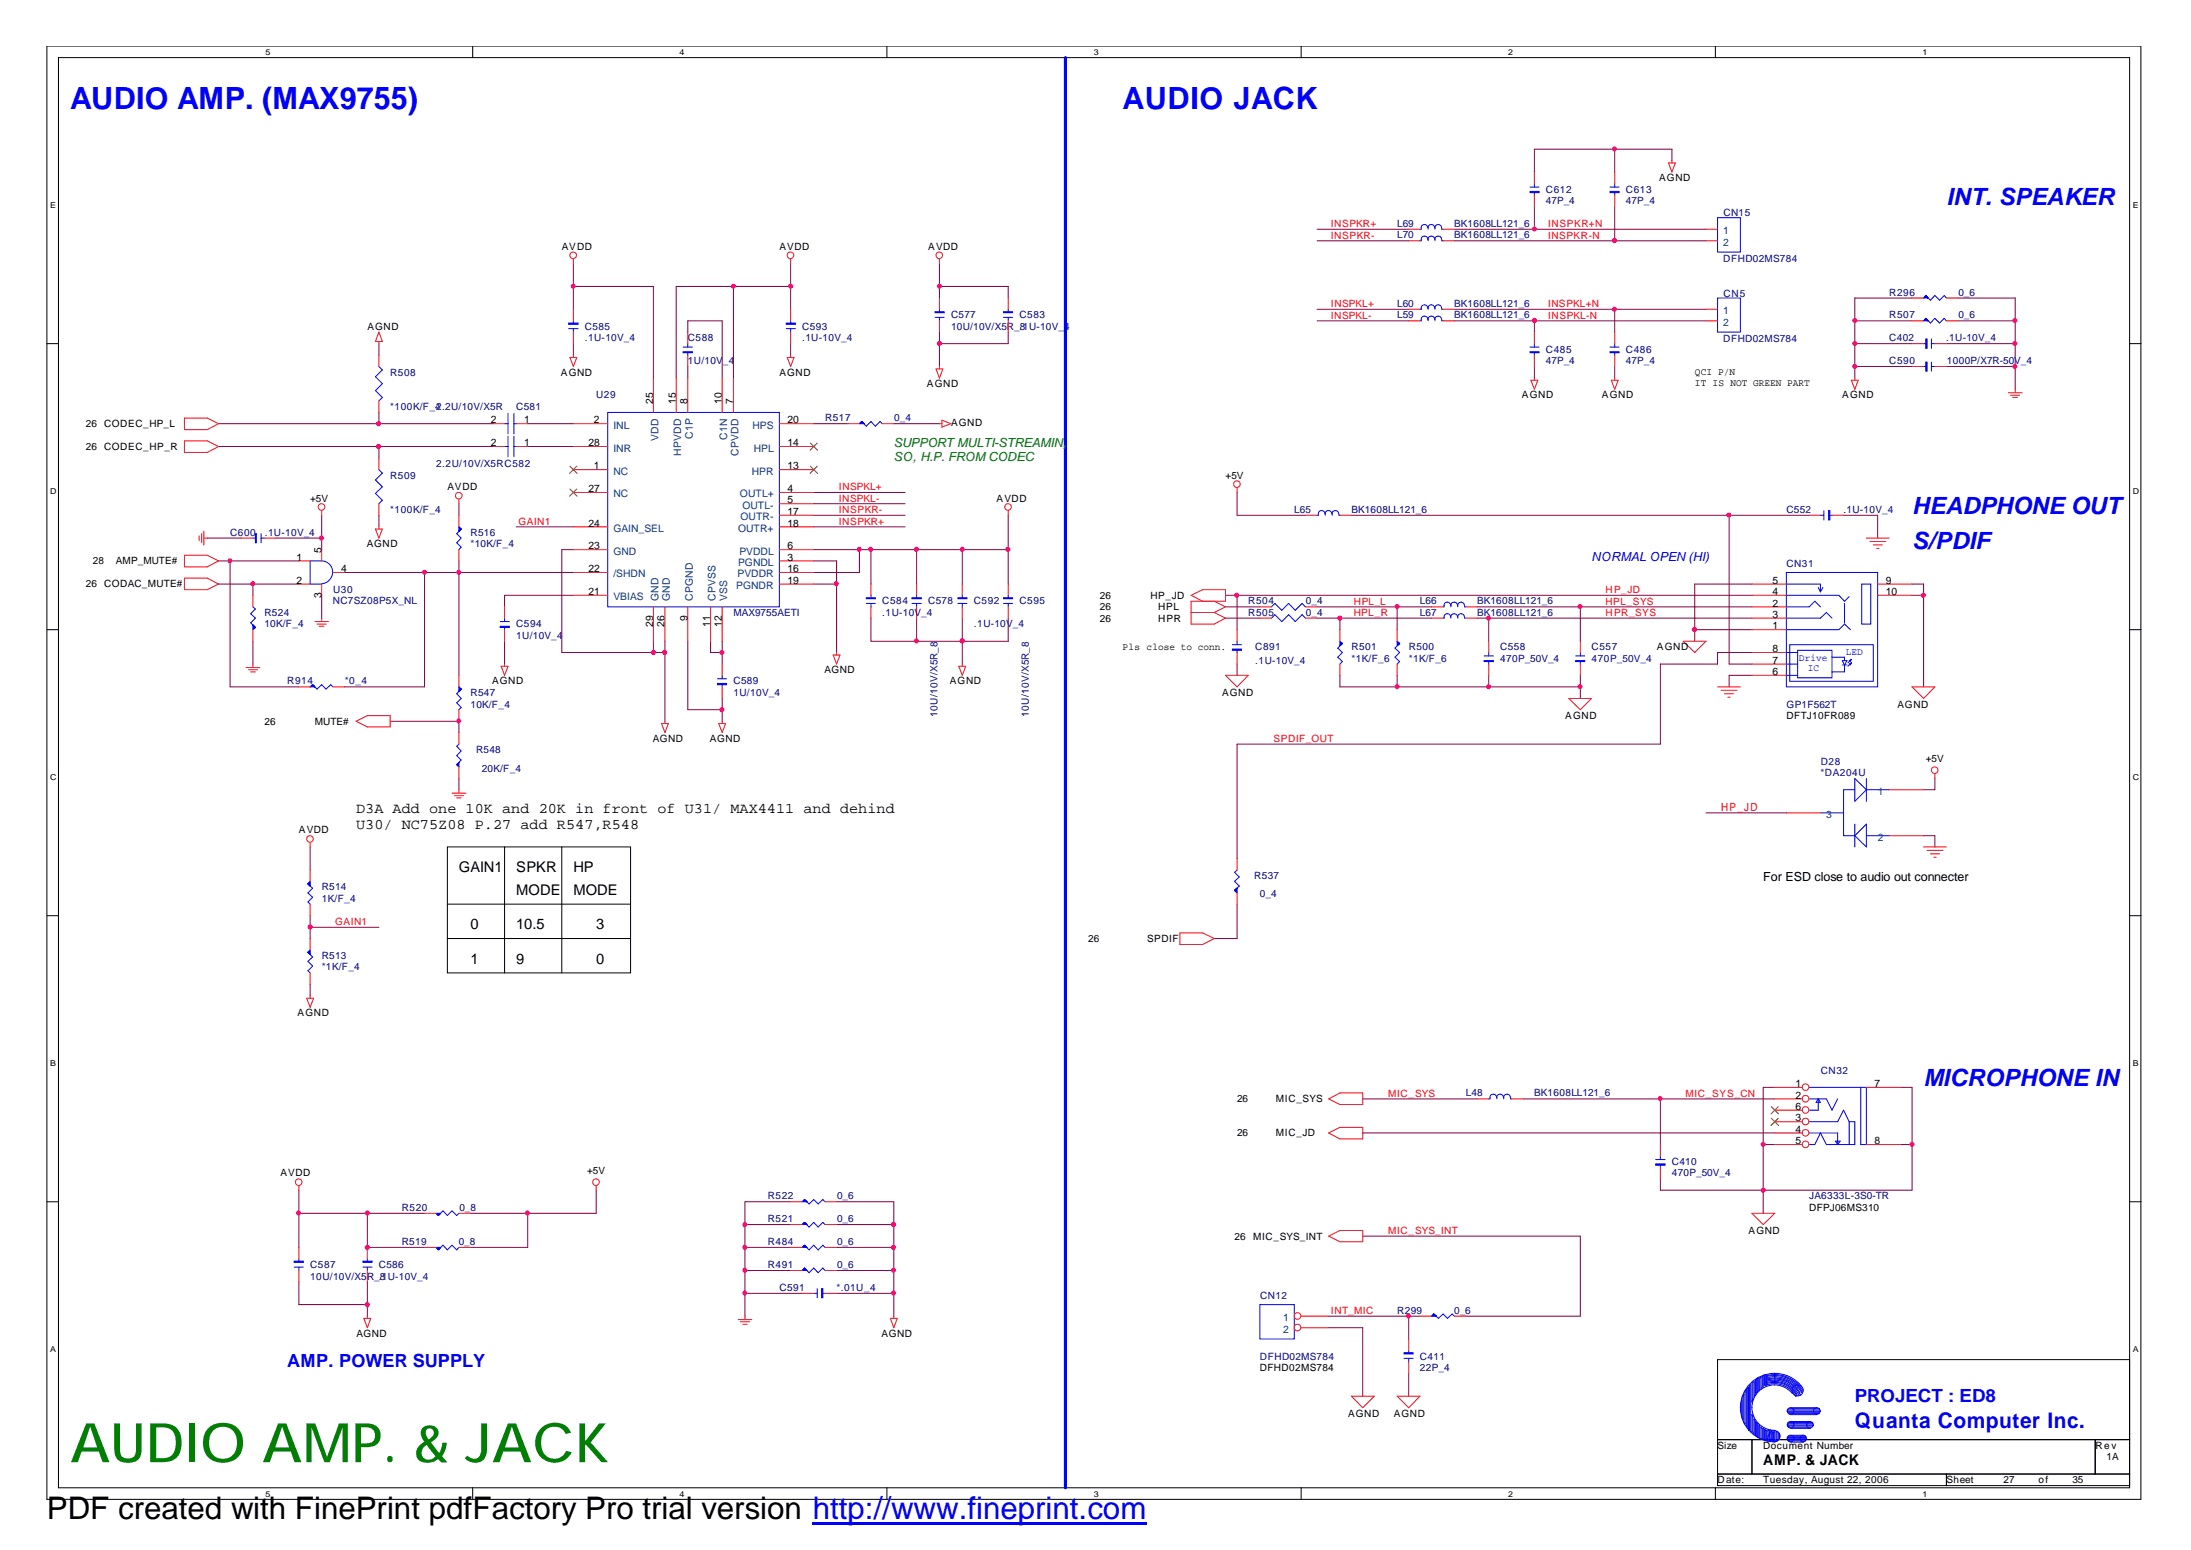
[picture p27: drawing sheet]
<svg xmlns="http://www.w3.org/2000/svg" width="297mm" height="210mm" viewBox="0 0 297 210" stroke-linecap="round" stroke-linejoin="round" font-family="sans-serif">
<defs><g id="words">
<text font-size="7.4" fill="#008000" x="9.5" y="198">AUDIO AMP. &amp; JACK</text>
<text font-size="4.2" x="6.3" y="205.7">PDF created with FinePrint pdfFactory Pro trial version http://www.fineprint.com</text>
<g font-size="4.1" fill="#00f">
<text x="9.5" y="14.7">AUDIO AMP. (MAX9755)</text>
<text x="152" y="14.7">AUDIO JACK</text>
</g>
<g font-size="3.2" fill="#00f">
<text x="263.6" y="27.8">INT. SPEAKER</text>
<text x="258.9" y="69.7">HEADPHONE OUT</text>
<text x="258.9" y="74.3">S/PDIF</text>
<text x="260.5" y="147.1">MICROPHONE IN</text>
</g>
<text font-size="2.9" fill="#00f" x="251.2" y="193.4">Quanta Computer Inc.</text>
<g font-size="2.5" fill="#00f">
<text x="38.9" y="185.1">AMP. POWER SUPPLY</text>
<text x="251.2" y="189.8">PROJECT : ED8</text>
</g>
<g font-size="2">
<text x="48.2" y="110.1">D3A Add one 10K and 20K in front of U31/ MAX4411 and dehind</text>
<text x="48.2" y="112.2">U30/ NC75Z08 P.27 add R547,R548</text>
<text x="62.1" y="118.1">GAIN1</text>
<text x="69.9" y="118.1">SPKR</text>
<text x="77.6" y="118.1">HP</text>
<text x="63.7" y="125.8">0</text>
<text x="69.9" y="121.2">MODE</text>
<text x="69.9" y="125.8">10.5</text>
<text x="77.6" y="121.2">MODE</text>
<text x="80.7" y="125.8">3</text>
<text x="63.7" y="130.5">1</text>
<text x="69.9" y="130.5">9</text>
<text x="80.7" y="130.5">0</text>
<text x="238.8" y="198.4">AMP. &amp; JACK</text>
</g>
<g font-size="1.7" fill="#008000">
<text x="121" y="60.5">SUPPORT MULTI-STREAMIN,</text>
<text x="121" y="62.4">SO, H.P. FROM CODEC</text>
</g>
<text font-size="1.7" fill="#00f" x="215.5" y="76">NORMAL OPEN (HI)</text>
<text font-size="1.7" x="238.8" y="119.4">For ESD close to audio out connecter</text>
<text font-size="1.5" fill="#f00" x="233" y="109.8">HP_JD</text>
<g font-size="1.4" fill="#000080">
<text x="209.3" y="26.1">C612</text>
<text x="209.3" y="27.6">47P_4</text>
<text x="220.2" y="26.1">C613</text>
<text x="220.2" y="27.6">47P_4</text>
<text x="233.4" y="29.3">CN15</text>
<text x="189.2" y="30.7">L69</text>
<text x="189.2" y="32.3">L70</text>
<text x="196.9" y="30.7">BK1608LL121_6</text>
<text x="196.9" y="32.3">BK1608LL121_6</text>
<text x="233.3" y="35.5">DFHD02MS784</text>
<text x="189.2" y="41.6">L60</text>
<text x="196.9" y="41.6">BK1608LL121_6</text>
<text x="233.4" y="40.2">CN5</text>
<text x="255.8" y="40">R296</text>
<text x="265.2" y="40">0_6</text>
<text x="79.2" y="44.7">C585</text>
<text x="79.2" y="46.2">.1U-10V_4</text>
<text x="93.1" y="46.2">C588</text>
<text x="108.6" y="44.7">C593</text>
<text x="108.6" y="46.2">.1U-10V_4</text>
<text x="128.8" y="43.1">C577</text>
<text x="128.8" y="44.7">10U/10V/X5R_8</text>
<text x="138" y="43.1">C583</text>
<text x="138" y="44.7">.1U-10V_4</text>
<text x="189.2" y="43.1">L59</text>
<text x="196.9" y="43.1">BK1608LL121_6</text>
<text x="209.3" y="47.8">C485</text>
<text x="220.2" y="47.8">C486</text>
<text x="233.3" y="46.4">DFHD02MS784</text>
<text x="255.8" y="46.2">C402</text>
<text x="255.8" y="43.1">R507</text>
<text x="263.5" y="46.2">.1U-10V_4</text>
<text x="265.2" y="43.1">0_6</text>
<text x="52.8" y="50.9">R508</text>
<text x="80.7" y="53.9">U29</text>
<text x="93.1" y="49.3">1U/10V</text>
<text x="97.9" y="49.3">_4</text>
<text x="209.3" y="49.3">47P_4</text>
<text x="220.2" y="49.3">47P_4</text>
<text x="255.8" y="49.3">C590</text>
<text x="263.6" y="49.3">1000P/X7R-50V_4</text>
<text x="52.8" y="55.5">*100K/F_4</text>
<text x="59.1" y="55.5">2.2U/10V/X5R</text>
<text x="69.9" y="55.5">C581</text>
<text x="111.7" y="57.1">R517</text>
<text x="121.1" y="57.1">0_4</text>
<text x="52.8" y="64.8">R509</text>
<text x="59.1" y="63.3">2.2U/10V/X5RC582</text>
<text x="52.8" y="69.4">*100K/F_4</text>
<text x="175.3" y="69.4">L65</text>
<text x="183" y="69.4">BK1608LL121_6</text>
<text x="241.9" y="69.4">C552</text>
<text x="249.6" y="69.4">.1U-10V_4</text>
<text x="31.2" y="72.6">C600</text>
<text x="35.9" y="72.6">.1U-10V_4</text>
<text x="63.7" y="72.6">R516</text>
<text x="63.7" y="74.1">*10K/F_4</text>
<text x="241.9" y="76.7">CN31</text>
<text x="35.8" y="83.4">R524</text>
<text x="45.1" y="81.8">NC7SZ08P5X_NL</text>
<text x="45.1" y="80.3">U30</text>
<text x="99.3" y="83.4">MAX9755AETI</text>
<text x="119.5" y="81.8">C584</text>
<text x="119.5" y="83.4">.1U-10V_4</text>
<text x="125.7" y="81.8">C578</text>
<text x="131.9" y="81.8">C592</text>
<text x="138" y="81.8">C595</text>
<text x="169" y="81.8">R504</text>
<text x="169" y="83.4">R505</text>
<text x="176.8" y="81.8">0_4</text>
<text x="176.8" y="83.4">0_4</text>
<text x="192.3" y="83.4">L67</text>
<text x="192.3" y="81.8">L66</text>
<text x="200" y="83.4">BK1608LL121_6</text>
<text x="200" y="81.8">BK1608LL121_6</text>
<text x="35.8" y="84.9">10K/F_4</text>
<text x="69.9" y="84.9">C594</text>
<text x="69.9" y="86.5">1U/10V_4</text>
<text x="131.9" y="84.9">.1U-10V_4</text>
<text x="170" y="88.1">C891</text>
<text x="170" y="89.9">.1U-10V_4</text>
<text x="183" y="88.1">R501</text>
<text x="183" y="89.6">*1K/F_6</text>
<text x="190.8" y="88.1">R500</text>
<text x="190.8" y="89.6">*1K/F_6</text>
<text x="203.2" y="88.1">C558</text>
<text x="203.2" y="89.6">470P_50V_4</text>
<text x="215.5" y="88.1">C557</text>
<text x="215.5" y="89.6">470P_50V_4</text>
<text x="38.9" y="92.7">R914</text>
<text x="46.7" y="92.7">*0_4</text>
<text x="63.7" y="94.2">R547</text>
<text x="63.7" y="95.8">10K/F_4</text>
<text x="99.3" y="92.7">C589</text>
<text x="99.3" y="94.2">1U/10V_4</text>
<text x="241.9" y="95.8">GP1F562T</text>
<text x="64.5" y="102">R548</text>
<text x="127" y="97" transform="rotate(-90 127 97)">10U/10V/X5R_8</text>
<text x="139.3" y="97" transform="rotate(-90 139.3 97)">10U/10V/X5R_8</text>
<text x="65.2" y="104.5">20K/F_4</text>
<text x="246.5" y="105.1">*DA204U</text>
<text x="246.5" y="103.6">D28</text>
<text x="169.8" y="119.1">R537</text>
<text x="43.6" y="120.6">R514</text>
<text x="43.6" y="122.1">1K/F_4</text>
<text x="170.6" y="121.5">0_4</text>
<text x="43.6" y="129.9">R513</text>
<text x="43.6" y="131.4">*1K/F_4</text>
<text x="198.5" y="148.5">L48</text>
<text x="207.8" y="148.5">BK1608LL121_6</text>
<text x="246.5" y="145.4">CN32</text>
<text x="226.4" y="157.8">C410</text>
<text x="226.4" y="159.3">470P_50V_4</text>
<text x="54.4" y="164">R520</text>
<text x="62.2" y="164">0_8</text>
<text x="104" y="165.5">R521</text>
<text x="104" y="162.4">R522</text>
<text x="113.3" y="165.5">0_6</text>
<text x="113.3" y="162.4">0_6</text>
<text x="245" y="162.4">JA6333L-3S0-TR</text>
<text x="42" y="171.7">C587</text>
<text x="42" y="173.3">10U/10V/X5R_8</text>
<text x="51.3" y="171.7">C586</text>
<text x="51.3" y="173.3">.1U-10V_4</text>
<text x="54.4" y="168.6">R519</text>
<text x="62.1" y="168.6">0_8</text>
<text x="104" y="168.6">R484</text>
<text x="104" y="171.7">R491</text>
<text x="113.3" y="168.6">0_6</text>
<text x="113.3" y="171.7">0_6</text>
<text x="105.5" y="174.8">C591</text>
<text x="113.3" y="174.8">*.01U_4</text>
<text x="170.6" y="175.9">CN12</text>
<text x="189.2" y="177.9">R299</text>
<text x="196.9" y="177.9">0_6</text>
<text x="170.6" y="184.1">DFHD02MS784</text>
<text x="192.3" y="184.1">C411</text>
<text x="192.3" y="185.6">22P_4</text>
</g>
<g font-size="1.4">
<text x="224.7" y="24.5">AGND</text>
<text x="76.1" y="33.8">AVDD</text>
<text x="105.5" y="33.8">AVDD</text>
<text x="125.7" y="33.8">AVDD</text>
<text x="49.7" y="44.7">AGND</text>
<text x="75.9" y="50.9">AGND</text>
<text x="105.5" y="50.9">AGND</text>
<text x="125.5" y="52.4">AGND</text>
<text x="206.1" y="53.9">AGND</text>
<text x="216.9" y="53.9">AGND</text>
<text x="229.5" y="50.8">QCI P/N</text>
<text x="229.5" y="52.3">IT IS NOT GREEN PART</text>
<text x="249.5" y="53.9">AGND</text>
<text x="11.6" y="57.8">26</text>
<text x="14.1" y="57.8">CODEC_HP_L</text>
<text x="66.5" y="57.3">2</text>
<text x="71" y="57.3">1</text>
<text x="80.4" y="57.3">2</text>
<text x="88.4" y="54.8" transform="rotate(-90 88.4 54.8)">25</text>
<text x="91.5" y="54.8" transform="rotate(-90 91.5 54.8)">15</text>
<text x="93.1" y="54.8" transform="rotate(-90 93.1 54.8)">8</text>
<text x="97.7" y="54.8" transform="rotate(-90 97.7 54.8)">10</text>
<text x="99.3" y="54.8" transform="rotate(-90 99.3 54.8)">7</text>
<text x="106.6" y="57.3">20</text>
<text x="128.8" y="57.7">AGND</text>
<text x="11.6" y="60.9">26</text>
<text x="14.1" y="60.9">CODEC_HP_R</text>
<text x="66.5" y="60.4">2</text>
<text x="71" y="60.4">1</text>
<text x="79.7" y="60.4">28</text>
<text x="80.4" y="63.6">1</text>
<text x="106.6" y="60.4">14</text>
<text x="106.6" y="63.6">13</text>
<text x="165.9" y="64.8">+5V</text>
<text x="42" y="67.9">+5V</text>
<text x="60.6" y="66.4">AVDD</text>
<text x="79.7" y="66.6">27</text>
<text x="79.7" y="71.3">24</text>
<text x="106.6" y="66.6">4</text>
<text x="106.6" y="68.2">5</text>
<text x="106.6" y="69.7">17</text>
<text x="106.6" y="71.3">18</text>
<text x="135" y="67.9">AVDD</text>
<text x="12.6" y="76.4">28</text>
<text x="15.7" y="76.4">AMP_MUTE#</text>
<text x="40.1" y="75.9">1</text>
<text x="43.5" y="74.9" transform="rotate(-90 43.5 74.9)">5</text>
<text x="46.2" y="77.5">4</text>
<text x="49.7" y="74.1">AGND</text>
<text x="79.7" y="74.4">23</text>
<text x="79.7" y="77.5">22</text>
<text x="106.6" y="74.4">6</text>
<text x="106.6" y="75.9">3</text>
<text x="106.6" y="77.5">16</text>
<text x="11.6" y="79.5">26</text>
<text x="14.1" y="79.5">CODAC_MUTE#</text>
<text x="40.1" y="79.1">2</text>
<text x="43.5" y="81" transform="rotate(-90 43.5 81)">3</text>
<text x="79.7" y="80.6">21</text>
<text x="106.6" y="79.1">19</text>
<text x="148.9" y="82.6">26</text>
<text x="148.9" y="81.1">26</text>
<text x="155.8" y="81.1">HP_JD</text>
<text x="156.8" y="82.6">HPL</text>
<text x="240" y="79.1">5</text>
<text x="240" y="80.6">4</text>
<text x="240" y="82.1">2</text>
<text x="240" y="83.7">3</text>
<text x="255.4" y="79.1">9</text>
<text x="255.4" y="80.6">10</text>
<text x="88.4" y="84.9" transform="rotate(-90 88.4 84.9)">29</text>
<text x="90" y="84.9" transform="rotate(-90 90 84.9)">26</text>
<text x="93.1" y="84.1" transform="rotate(-90 93.1 84.1)">9</text>
<text x="96.2" y="84.9" transform="rotate(-90 96.2 84.9)">11</text>
<text x="97.7" y="84.9" transform="rotate(-90 97.7 84.9)">12</text>
<text x="148.9" y="84.2">26</text>
<text x="152" y="88">Pls close to conn.</text>
<text x="156.8" y="84.2">HPR</text>
<text x="224.4" y="88.1">AGND</text>
<text x="240" y="85.2">1</text>
<text x="240" y="88.3">8</text>
<text x="240" y="89.9">7</text>
<text x="66.6" y="92.7">AGND</text>
<text x="111.6" y="91.2">AGND</text>
<text x="128.6" y="92.7">AGND</text>
<text x="165.5" y="94.2">AGND</text>
<text x="240" y="91.4">6</text>
<text x="257" y="95.8">AGND</text>
<text x="35.8" y="98.1">26</text>
<text x="42.6" y="98.1">MUTE#</text>
<text x="88.4" y="100.4">AGND</text>
<text x="96.1" y="100.4">AGND</text>
<text x="212" y="97.3">AGND</text>
<text x="241.9" y="97.3">DFTJ10FR089</text>
<text x="260.8" y="103.2">+5V</text>
<text x="40.5" y="112.8">AVDD</text>
<text x="147.4" y="127.6">26</text>
<text x="155.3" y="127.6">SPDIF</text>
<text x="40.3" y="137.6">AGND</text>
<text x="167.5" y="149.2">26</text>
<text x="172.8" y="149.2">MIC_SYS</text>
<text x="243.1" y="147.2">1</text>
<text x="243.1" y="148.8">2</text>
<text x="253.8" y="147.2">7</text>
<text x="167.5" y="153.9">26</text>
<text x="172.8" y="153.9">MIC_JD</text>
<text x="243.1" y="150.3">6</text>
<text x="243.1" y="151.9">3</text>
<text x="243.1" y="153.4">4</text>
<text x="243.1" y="155">5</text>
<text x="253.8" y="155">8</text>
<text x="38" y="159.3">AVDD</text>
<text x="79.5" y="159">+5V</text>
<text x="167.2" y="167.9">26</text>
<text x="169.7" y="167.9">MIC_SYS_INT</text>
<text x="236.8" y="167.1">AGND</text>
<text x="245" y="164">DFPJ06MS310</text>
<text x="48.3" y="181">AGND</text>
<text x="119.4" y="181">AGND</text>
<text x="170.6" y="185.6">DFHD02MS784</text>
<text x="182.5" y="191.9">AGND</text>
<text x="188.7" y="191.9">AGND</text>
<text x="232.6" y="196.2">Size</text>
<text x="238.7" y="196.2">Document Number</text>
<text x="283.8" y="196.2">Rev</text>
<text x="285.2" y="197.8">1A</text>
<text x="232.6" y="200.8">Date:</text>
<text x="238.8" y="200.8">Tuesday, August 22, 2006</text>
<text x="263.6" y="200.8">Sheet</text>
<text x="271.3" y="200.8">27</text>
<text x="276.1" y="200.8">of</text>
<text x="280.6" y="200.8">35</text>
</g>
<g font-size="1.4" fill="#f00">
<text x="180.2" y="32.3">INSPKR-</text>
<text x="180.2" y="30.7">INSPKR+</text>
<text x="209.6" y="30.7">INSPKR+N</text>
<text x="209.6" y="32.3">INSPKR-N</text>
<text x="180.2" y="41.6">INSPKL+</text>
<text x="209.6" y="41.6">INSPKL+N</text>
<text x="180.2" y="43.2">INSPKL-</text>
<text x="209.6" y="43.2">INSPKL-N</text>
<text x="70.2" y="71">GAIN1</text>
<text x="113.6" y="69.5">INSPKR-</text>
<text x="113.6" y="66.4">INSPKL+</text>
<text x="113.6" y="67.9">INSPKL-</text>
<text x="113.6" y="71">INSPKR+</text>
<text x="183.3" y="83.4">HPL_R</text>
<text x="183.3" y="81.9">HPL_L</text>
<text x="217.4" y="81.9">HPL_SYS</text>
<text x="217.4" y="83.4">HPR_SYS</text>
<text x="217.4" y="80.3">HP_JD</text>
<text x="172.5" y="100.5">SPDIF_OUT</text>
<text x="45.4" y="125.3">GAIN1</text>
<text x="188" y="148.5">MIC_SYS</text>
<text x="228.2" y="148.5">MIC_SYS_CN</text>
<text x="188" y="167.1">MIC_SYS_INT</text>
<text x="180.2" y="177.9">INT_MIC</text>
</g>
<g font-size="1.4" fill="#004080">
<text x="233.3" y="31.7">1</text>
<text x="233.3" y="33.3">2</text>
<text x="233.3" y="42.6">1</text>
<text x="233.3" y="44.1">2</text>
<text x="83.1" y="58.1">INL</text>
<text x="89.2" y="59.7" transform="rotate(-90 89.2 59.7)">VDD</text>
<text x="93.8" y="59.5" transform="rotate(-90 93.8 59.5)">C1P</text>
<text x="98.5" y="59.5" transform="rotate(-90 98.5 59.5)">C1N</text>
<text x="101.9" y="58.1">HPS</text>
<text x="83.1" y="61.1">INR</text>
<text x="83.1" y="64.3">NC</text>
<text x="92.2" y="61.7" transform="rotate(-90 92.2 61.7)">HPVDD</text>
<text x="100" y="61.7" transform="rotate(-90 100 61.7)">CPVDD</text>
<text x="101.8" y="64.3">HPR</text>
<text x="102.1" y="61.1">HPL</text>
<text x="83.1" y="67.4">NC</text>
<text x="100.2" y="67.4">OUTL+</text>
<text x="100.3" y="70.5">OUTR-</text>
<text x="100.5" y="68.9">OUTL-</text>
<text x="83.1" y="72">GAIN_SEL</text>
<text x="83.1" y="75.1">GND</text>
<text x="99.9" y="72">OUTR+</text>
<text x="99.9" y="76.6">PGNDL</text>
<text x="100.1" y="75.1">PVDDL</text>
<text x="83.1" y="78.2">/SHDN</text>
<text x="83.1" y="81.3">VBIAS</text>
<text x="89.2" y="81.4" transform="rotate(-90 89.2 81.4)">GND</text>
<text x="90.7" y="81.4" transform="rotate(-90 90.7 81.4)">GND</text>
<text x="93.8" y="81.4" transform="rotate(-90 93.8 81.4)">CPGND</text>
<text x="96.9" y="81.4" transform="rotate(-90 96.9 81.4)">CPVSS</text>
<text x="98.5" y="81.4" transform="rotate(-90 98.5 81.4)">VSS</text>
<text x="99.7" y="79.8">PGNDR</text>
<text x="99.9" y="78.2">PVDDR</text>
<text x="254.3" y="107.6">1</text>
<text x="247.3" y="110.8">3</text>
<text x="254.3" y="113.8">2</text>
<text x="173.7" y="178.9">1</text>
<text x="173.7" y="180.5">2</text>
</g>
<g font-size="1.4" fill="#00f">
<text x="243.6" y="89.5">Drive</text>
<text x="249.9" y="88.7">LED</text>
<text x="244.8" y="90.9">IC</text>
</g>
<g font-size="1.1">
<text x="35.9" y="7.4">5</text>
<text x="92" y="7.4">4</text>
<text x="148.1" y="7.4">3</text>
<text x="204.2" y="7.4">2</text>
<text x="260.3" y="7.4">1</text>
<text x="6.8" y="28.1">E</text>
<text x="288.8" y="28.1">E</text>
<text x="6.8" y="66.9">D</text>
<text x="288.8" y="66.9">D</text>
<text x="6.8" y="105.6">C</text>
<text x="288.8" y="105.6">C</text>
<text x="6.8" y="144.3">B</text>
<text x="288.8" y="144.3">B</text>
<text x="6.8" y="183.1">A</text>
<text x="288.8" y="183.1">A</text>
<text x="35.9" y="202.7">5</text>
<text x="92" y="202.7">4</text>
<text x="148.1" y="202.7">3</text>
<text x="204.2" y="202.7">2</text>
<text x="260.3" y="202.7">1</text>
</g>
</g></defs>
<g fill="none" stroke="#000" stroke-width=".14">
<path d="M6.3 6.2h283.6v196.8h-283.6zM7.9 7.8h280.5v193.7h-280.5zM64 6.2v1.6M120.1 6.2v1.6M176.2 6.2v1.6M232.3 6.2v1.6M6.3 46.5h1.6M288.4 46.5h1.5M6.3 85.3h1.6M288.4 85.3h1.5M60.6 114.7h24.8v17.1h-24.8zM68.3 114.7v17.1"/>
<path d="M76.1 114.7v17.1M6.3 124h1.6M60.6 122.4h24.8M60.6 127.1h24.8M288.4 124h1.5M6.3 162.7h1.6M288.4 162.7h1.5M232.6 184.1h55.8v10.9h-55.8zM232.6 195h4.6v4.6h-4.6zM232.6 199.6h31v1.6h-31zM237.2 195h46.5v4.6h-46.5zM263.6 199.6h24.8v1.6h-24.8z"/>
<path d="M283.7 195h4.7v4.6h-4.7zM64 201.5v1.5M120.1 201.5v1.5M176.2 201.5v1.5M232.3 201.5v1.5"/>
</g>
<g fill="none" stroke="#800040" stroke-width=".14">
<path d="M77.6 35.7v6.2M77.6 38.8h10.9v12.4M99.3 38.8v12.4M107.1 38.8h-15.5v12.4M107.1 35.7v6.2M127.2 38.8h9.3v1.6M127.2 35.7v4.7M178.4 32.6h12.4M178.4 31h12.4M196.9 32.6h34.1M196.9 31h34.1M207.8 28v3"/>
<path d="M218.7 20.2v3.1M218.7 28v4.6M226.4 21.7v-1.5h-18.6v3.1M29.6 57.4h37.2M51.3 46.5v1.6M51.3 55.9v1.5M71.5 57.4h6.1M77.6 46.5v1.6M93.1 45v-1.6h4.7v7.8M93.1 49.6v1.6M107.1 46.5v1.6M110.2 57.4h4.6"/>
<path d="M121 57.4h6.2M127.2 45v4.6M136.5 45v1.5h-9.3M178.4 43.4h12.4M178.4 41.9h12.4M196.9 43.4h34.1M196.9 41.9h34.1M207.8 43.4v1.6M207.8 49.6v1.6M218.7 41.9v3.1M218.7 49.6v1.6M251.2 43.4h7.7"/>
<path d="M251.2 46.5h7.7M251.2 49.6h7.7M258.9 40.4h-7.7v10.8M263.6 46.5h9.3M263.6 49.6h9.3M265.1 43.4h7.8M265.1 40.4h7.8v12.3M28.1 72.9h4.6M29.6 60.5h37.2M29.6 76h10.9M29.6 79.1h10.9M31.2 76v17h9.3"/>
<path d="M34.2 79.1v1.5M37.3 72.9h6.3M43.6 69.8v4.6M46.7 77.5h30.9M51.3 60.5v1.5M51.3 69.8v1.5M57.5 77.5v15.5h-10.8M62.1 68.2v1.6M62.1 76v15.5M69.9 71.3h7.7M71.5 60.5h6.1M77.6 74.4h-1.5v14h13.9"/>
<path d="M110.2 74.4h26.3M110.2 76h3.1v12.4M110.2 71.3h12.4M110.2 69.8h12.4M110.2 79.1h3.1M110.2 66.7h12.4M110.2 68.2h12.4M116.4 74.4v3.1h-6.2M117.9 74.4v4.7M124.1 74.4v4.7M130.3 74.4v4.7M136.5 69.8v9.3"/>
<path d="M167.5 66.7v3.1h9.3M183 69.8h62M234.1 69.8v20.1h3.1M237.2 79.1h-7.7v7.7M249.6 69.8h4.7v3.1M258.9 79.1h1.6v13.9M34.2 86.8v3.1M43.6 80.6v3.1M52.8 97.7h9.3v1.5M68.3 86.8v3.1M77.6 80.6h-9.3v1.6M88.5 86.8v1.6"/>
<path d="M90 86.8v10.9M93.1 86.8v9.3h4.7M96.2 86.8v1.6h1.6M97.8 86.8v3.1M97.8 94.6v3.1M117.9 83.7v3.1h18.6v-3.1M124.1 83.7v3.1M130.3 83.7v6.2M165.9 80.6h71.3M165.9 82.2h4.7M165.9 83.7h4.7M167.5 80.6v4.7"/>
<path d="M167.5 89.9v1.6M178.4 82.2h15.4M178.4 83.7h15.4M181.4 91.5v1.5h32.6M181.4 83.7v1.6M189.2 82.2v3.1M189.2 91.5v1.5M200 82.2h37.2M200 83.7h37.2M201.6 83.7v3.1M201.6 91.5v1.5M214 82.2v4.6"/>
<path d="M214 91.5v3.1M229.5 85.3h7.7M237.2 88.4h-4.6v1.5h-7.8v10.9h-57.3v15.5M237.2 91.5h-3.1v1.5M258.9 80.6h1.6M42 114.7v3.1M62.1 105.4v1.5M231 110.1h10.9M260.5 113.2h1.5v1.5M262 105.4v1.5h-1.5M42 125.6h9.3M42 124v3.1"/>
<path d="M42 133.3v1.5M167.5 122.4v4.7h-3.1M184.5 148.8h15.5M184.5 153.4h55.8M206.2 148.8h34.1M224.8 148.8v6.2M238.8 155h1.5M240.3 147.2h-1.5v17.1M257.4 147.2h1.5v14h-34.1v-1.5M257.4 155h1.5M40.5 164.3h17M40.5 161.2v7.7"/>
<path d="M40.5 173.6v3.1h9.2M49.7 164.3v4.6h7.8M49.7 173.6v4.6M71.5 164.3v4.6h-7.8M80.7 161.2v3.1h-17M100.9 168.9h6.2M100.9 172.1h6.2M100.9 165.8h6.2M100.9 175.1h7.7M107.1 162.7h-6.2v15.5M113.3 168.9h7.7M113.3 172.1h7.7"/>
<path d="M113.3 165.8h7.7M113.3 162.7h7.7v15.5M113.3 175.1h7.7M179.9 179.8h4.6v9.3M179.9 178.2h12.4M184.5 167.4h29.5v10.8h-15.5M190.8 178.2v3.1M190.8 186v3.1"/>
</g>
<g fill="none" stroke="#f00" stroke-width=".14">
<path d="M77.6 35.1v.6M107.1 35.1v.6M127.2 35.1v.6M190.8 31h1.5M190.8 32.6h1.5M195.4 31h1.5M195.4 32.6h1.5M225.9 22.1h1l-.5 1.2zM226.4 21.7v.4M231 31h1.6M231 32.6h1.6M25 56.6h3.1l1.5 .8-1.5 .8h-3.1z"/>
<path d="M25 59.7h3.1l1.5 .8-1.5 .8h-3.1zM51.3 45l.5 1.2h-1zM51.3 46.2v.3M51.3 48.1v1.5M51.3 54.3v1.6M66.8 57.4h1.5M69.9 57.4h1.6M77.2 48.4h.9l-.5 1.2zM77.6 41.9v1.5M77.6 45v1.5M77.6 48.1v.3M93.1 45v1.5"/>
<path d="M93.1 48.1v1.5M106.6 48.4h.9l-.4 1.2zM107.1 41.9v1.5M107.1 45v1.5M107.1 48.1v.3M126.7 50h1l-.5 1.2zM127.2 40.4v1.5M127.2 43.4v1.6M127.2 49.6v.4M127.2 57.4h.4M127.6 56.9l1.2 .5-1.2 .4zM136.5 40.4v1.5"/>
<path d="M136.5 43.4v1.6M207.3 51.5h.9l-.4 1.2zM207.8 51.2v.3M218.2 51.5h.9l-.4 1.2zM218.7 45v1.5M218.7 48.1v1.5M218.7 51.2v.3M250.7 51.5h.9l-.4 1.2zM251.2 51.2v.3M258.9 46.5h1.6M262 46.5h1.6M271.9 53.2h1.9"/>
<path d="M272.2 53.5h1.3M272.5 53.8h.7M272.9 52.7v.5M25 75.2h3.1l1.5 .8-1.5 .8h-3.1zM25 78.3h3.1l1.5 .8-1.5 .8h-3.1zM27 72.6v.6M27.3 72.3v1.2M27.6 72.9h.5M27.6 71.9v1.9M40.5 76h1.5M40.5 79.1h1.5M43.6 69.1v.7"/>
<path d="M43.6 74.4v1.6M43.6 79.1v1.5M45.1 77.5h1.6M50.8 71.6h1l-.5 1.3zM51.3 62v1.6M51.3 68.2v1.6M51.3 71.3v.3M62.1 67.6v.6M62.1 69.8v1.5M62.1 74.4v1.6M66.8 60.5h1.5M69.9 60.5h1.6"/>
<path d="M124.1 79.1v1.5M136.5 69.1v.7M167.5 66.1v.6M176.8 69.8h1.6M181.4 69.8h1.6M252.7 72.9h3.1M253.2 73.3h2.2M253.7 73.8h1.2M254.1 74.3h.3M33.3 90.4h1.9M33.7 90.7h1.2M34 91h.6"/>
<path d="M34.2 89.9v.5M42.6 84.2h1.9M42.9 84.5h1.3M43.2 84.8h.7M43.6 83.7v.5M48.2 97.7l1.5-.8h3.1v1.5h-3.1zM62.1 91.5v1.5M62.1 96.1v1.6M62.1 99.2v1.6M67.9 90.2h.9l-.5 1.3zM68.3 82.2v1.5M68.3 85.3v1.5"/>
<path d="M68.3 89.9v.3M89.6 98h.9l-.5 1.2zM90 97.7v.3M97.3 98h1l-.5 1.2zM97.8 89.9v1.6M97.8 93v1.6M97.8 97.7v.3M112.8 88.7h.9l-.4 1.2zM113.3 88.4v.3M124.1 82.2v1.5M129.8 90.2h1l-.5 1.3zM130.3 89.9v.3"/>
<path d="M161.3 82.9h3.1M162.9 81.4l-1.6-.8 1.6-.7h3v1.5h-4.6v3.1h3.1l1.5-.8-1.5-.8M164.4 81.4l1.5 .8-1.5 .7M165.9 91.5h3.1l-1.5 1.5zM167.5 85.3v1.5M167.5 88.4v1.5M170.6 83.7h1.6M170.6 82.2h1.6M176.8 83.7h1.6M176.8 82.2h1.6M181.4 85.3v1.5M181.4 89.9v1.6"/>
<path d="M193.8 83.7h1.6M193.8 82.2h1.6M198.5 83.7h1.5M198.5 82.2h1.5M201.6 86.8v1.6M201.6 89.9v1.6M212.4 94.6h3.1l-1.5 1.5zM214 86.8v1.6M214 89.9v1.6M227.9 86.8h3.1l-1.5 1.6zM232.6 93h3.1M233 93.5h2.2"/>
<path d="M233.5 94h1.2M234 94.4h.3M258.9 93h3.1l-1.5 1.6zM42 114.1v.6M61.2 107.4h1.9M61.5 107.8h1.3M61.8 108h.6M62.1 103.9v1.5M62.1 106.9v.5M167.5 116.3v1.5M260.5 114.7h3.1M260.9 115.2h2.2"/>
<path d="M261.4 115.6h1.2M261.9 116.1h.3M262 104.8v.6M41.5 135.2h1l-.5 1.2zM42 127.1v1.6M42 131.8v1.5M42 134.8v.4M159.8 126.3h3.1l1.5 .8-1.5 .8h-3.1zM167.5 120.9v1.5M179.9 148.8l1.5-.8h3.1v1.6h-3.1zM179.9 153.4l1.5-.7h3.1v1.5h-3.1zM224.8 155v1.6"/>
<path d="M224.8 158.1v1.6M40.5 160.6v.6M49.3 178.5h.9l-.5 1.3zM49.7 178.2v.3M57.5 168.9h1.6M62.1 168.9h1.6M80.7 160.6v.6M99.9 178.7h1.9M100.2 179h1.3M100.6 179.3h.6M100.9 178.2v.5M107.1 168.9h1.5"/>
<path d="M107.1 165.8h1.5M108.6 175.1h1.6M111.7 168.9h1.6M111.7 165.8h1.6M111.7 175.1h1.6M120.6 178.5h.9l-.5 1.3zM121 178.2v.3M179.9 167.4l1.5-.8h3.1v1.6h-3.1zM192.3 178.2h1.5M196.9 178.2h1.6M237.2 164.3h3.1l-1.5 1.5zM183 189.1h3.1l-1.6 1.5z"/>
<path d="M189.2 189.1h3.1l-1.5 1.5z"/>
<circle cx="77.6" cy="34.6" r=".45"/>
<circle cx="107" cy="34.6" r=".45"/>
<circle cx="127.2" cy="34.6" r=".45"/>
<circle cx="43.5" cy="68.7" r=".45"/>
<circle cx="62.1" cy="67.1" r=".45"/>
<circle cx="136.5" cy="68.7" r=".45"/>
<circle cx="167.5" cy="65.6" r=".45"/>
<circle cx="42" cy="113.6" r=".45"/>
<circle cx="262" cy="104.3" r=".45"/>
<circle cx="40.4" cy="160.1" r=".45"/>
<circle cx="80.7" cy="160.1" r=".45"/>
</g>
<path d="M144.3 7.8v193.7" fill="none" stroke="#00f" stroke-width=".42"/>
<g fill="none" stroke="#00f" stroke-width=".14">
<path d="M193.3 30.8a.46 .46 0 0 0-.5-.4 .46 .46 0 0 0-.4 .6h-.1M193.3 32.4a.46 .46 0 0 0-.5-.4 .46 .46 0 0 0-.4 .6h-.1M194.3 30.8a.46 .46 0 0 0-.6-.4 .46 .46 0 0 0-.3 .6M194.3 32.4a.46 .46 0 0 0-.6-.4 .46 .46 0 0 0-.3 .6M195.2 30.8a.46 .46 0 0 0-.6-.4 .46 .46 0 0 0-.3 .6M195.2 32.4a.46 .46 0 0 0-.6-.4 .46 .46 0 0 0-.3 .6M195.2 30.9v.1h.2M195.2 32.4v.2h.2M232.6 29.5h3.1v4.6h-3.1zM51.3 49.6l.5 .5-1 .9 1 1-1 .9 1 .9-.5 .5M68.3 57.4h.5M68.8 56v2.8"/>
<path d="M68.8 59.1v2.8M69.6 56v2.8M69.6 59.1v2.8M69.6 57.4h.3M77 44.5h1.3M77.6 43.4v.3M77.6 44.5v.5M92.5 47h1.3M93.1 46.5v.5M93.1 47.8v.3M106.5 44.5h1.2M107.1 43.4v.3"/>
<path d="M107.1 44.5v.5M126.6 43h1.2M127.2 41.9v.3M127.2 43v.4M135.9 43h1.2M136.5 41.9v.3M136.5 43v.4M218 47h1.2M218.7 46.5v.5M218.7 47.8v.3M260.5 46.5h.3M261.5 46.5h.5"/>
<path d="M261.5 45.9v1.3M43.6 79.1a1.55 1.55 0 0 0 1.4-1.6 1.55 1.55 0 0 0-1.4-1.5h-1.6v3.1h1.6M51.3 63.6l.5 .5-1 .9 1 .9-1 .9 1 .9-.5 .5M62.1 71.3l.3 .3-.6 .7 .6 .6-.6 .6 .6 .6-.3 .3M68.3 60.5h.5M69.6 60.5h.3M179.4 69.6a.46 .46 0 0 0-.6-.4 .46 .46 0 0 0-.3 .6h-.1M180.3 69.6a.46 .46 0 0 0-.5-.4 .46 .46 0 0 0-.3 .6M181.3 69.6a.46 .46 0 0 0-.6-.4 .46 .46 0 0 0-.3 .6M181.3 69.6v.2h.1M62.1 93l.3 .3-.6 .7 .6 .6-.6 .6 .6 .6-.3 .3M67.7 84.2h1.3"/>
<path d="M68.3 83.7v.5M68.3 85v.3M97.2 91.9h1.2M97.8 91.5v.4M97.8 92.7v.3M123.5 81.7h1.3M124.1 80.6v.4M124.1 81.7v.5M166.9 87.3h1.2M167.5 86.8v.5M167.5 88.1v.3M172.2 82.2l.4-.5 1 .9 .9-.9 .9 .9 .9-.9 .5 .5"/>
<path d="M172.2 83.7l.4-.5 1 1 .9-1 .9 1 .9-1 .5 .5M181.4 86.8l.4 .3-.7 .7 .7 .6-.7 .6 .7 .6-.4 .3M196.4 83.5a.46 .46 0 0 0-.5-.4 .46 .46 0 0 0-.4 .6h-.1M196.4 82a.46 .46 0 0 0-.5-.4 .46 .46 0 0 0-.4 .6h-.1M197.4 83.5a.46 .46 0 0 0-.6-.4 .46 .46 0 0 0-.3 .6M197.4 82a.46 .46 0 0 0-.6-.4 .46 .46 0 0 0-.3 .6M198.3 83.5a.46 .46 0 0 0-.6-.4 .46 .46 0 0 0-.3 .6M198.3 82a.46 .46 0 0 0-.6-.4 .46 .46 0 0 0-.3 .6M198.3 83.6v.1h.2M198.3 82v.2h.2M201 88.8h1.2M201.6 88.4v.4"/>
<path d="M201.6 89.6v.3M213.4 88.8h1.2M214 88.4v.4M214 89.6v.3M62.1 100.8l-.3 .3 .6 .6-.6 .6 .6 .6-.6 .7 .3 .3M167.5 117.8l-.3 .3 .6 .7-.6 .6 .6 .6-.6 .6 .3 .3M42 128.7l-.3 .3 .6 .6-.6 .6 .6 .6-.6 .7 .3 .3M224.2 157h1.3M224.8 156.6v.4M224.8 157.8v.3M245 147.2h7.7v7.8h-.7v-7.8M245 151.9h3.8l.8-1.6 .8 1.6"/>
<path d="M245 153.4h3.8v1.6M245 148.8h2.3l.8 1.5 .7-1.5M246.2 148.8v1.5h-1.2M246.2 148.8l.3 .5h-.6zM248.5 154.5h.7l-.4 .5zM250.4 151.9h.8v3.1h-3.9l-.8-1.6-.8 1.6h-.7M250.4 151.9v3.1M59.1 168.9l.3 .4 .6-.7 .6 .7 .6-.7 .6 .7 .3-.4M108.6 165.8l.3-.3 .7 .7 .6-.7 .6 .7 .6-.7 .3 .3M108.6 168.9l.3-.3 .7 .7 .6-.7 .6 .7 .6-.7 .3 .3M110.2 175.1h.5M110.7 174.5v1.2"/>
<path d="M111.4 175.1h.3M193.8 178.2l.3-.3 .7 .6 .6-.6 .6 .6 .6-.6 .3 .3M235.8 189.5v2.2l.2 .5v-3.1l.1-.3v3.8l.2 .2v-4.3l.2-.4v5l.1 .2v-5.3l.2-.2v5.9M237.2 187.2v2.7l.2-.5v-2.2l.1-.1v2l.2-.2v-2l.1-.2v1.9l.2-.1v-1.9h.2v1.7l.1-.2v-1.5l.2-.1v1.5l.1-.2v-1.3l.2-.2v1.5M238.9 186.3l.2-.1v1.5l-.2-.1zM239.1 187.6a3.3 3.3 0 0 1 4.1 1.5M239.1 187.4l.6-.1 .6-.1a3.3 3.3 0 0 1 3 1.9M239.1 187.3l1.2-.2a3.4 3.4 0 0 1 3 1.7M239.1 187.1l1.2-.2a3.7 3.7 0 0 1 3.3 2.1M239.1 186.9a3.9 3.9 0 0 1 4.7 2M239.1 186.8l1.2-.2a3.9 3.9 0 0 1 3.5 2.1M239.1 186.6l1.2-.1a4.2 4.2 0 0 1 3.7 2.1"/>
<path d="M239.1 193.6v1.4h-.2v-1.4l-.1-.2v1.6l-.2-.2v-1.4l-.1-.1v1.5h-.2v-1.7l-.1-.1v1.7h-.2v-1.9l-.2-.2v1.9l-.1-.1v-1.9l-.2-.3v2l-.1-.2v-2.1l-.2-.3v2.3h-.1v-6.3l-.2 .1v6M239.1 193.7h.1v1.3h.2v-1.3h.2v1.4h-.4l.5-1.4v1.4l.2-.1v-1.3l.1 .3v1.1h.2v-1.2h.1v1.2h.2v-1.2h.1v1.2l.2-.1v-1l.2 .2v.6M239.2 186.4l1.1-.1a4.2 4.2 0 0 1 3.8 2.2M239.2 187.6v-1.3l1.1-.1a4.4 4.4 0 0 1 3.8 2.1M242.2 190.8h4.2v.1h-4.4v.2h4.5l-.1 .1h-4.2l.2 .2h4M242.2 194.5h2.3v.2h-2.5v.1h2.6l-.1 .2h-2.5l.4 .1h2.1M242.2 192.6h3.2v.2h-3.2l-.2 .2h3.6l-.2 .1h-3.4l.4 .2h2.9M242.5 194.4h1.7M242.5 195.3h1.7M242.5 193.4h2.6M242.5 192.5h2.6M242.5 191.6h3.5"/>
<path d="M242.5 190.6h3.5M242.7 188.7a3.1 3.1 0 0 0-5.2 .6 3.1 3.1 0 0 0 2.8 4.4M243.9 187.7a4.5 4.5 0 0 0-3.6-1.7h.1a4.6 4.6 0 0 0-4.7 4.7v-.1a4.6 4.6 0 0 0 4.7 4.7h-.1"/>
<circle cx="240.3" cy="194.5" r=".75"/>
<circle cx="242.5" cy="194.8" r=".45"/>
<circle cx="242.5" cy="192.9" r=".45"/>
<circle cx="242.5" cy="191.1" r=".45"/>
<circle cx="243.4" cy="188.3" r=".75"/>
<circle cx="244.2" cy="194.8" r=".44"/>
<circle cx="245.1" cy="192.9" r=".45"/>
<circle cx="246" cy="191.1" r=".45"/>
</g>
<g fill="#00f" stroke="#00f" stroke-width=".14">
<path d="M260.8 45.9h.1v1.3h-.1z" fill-rule="evenodd"/>
<path d="M213.4 89.5h1.2v.1h-1.2z" fill-rule="evenodd"/>
<path d="M126.6 42.2h1.2v.1h-1.2z" fill-rule="evenodd"/>
<path d="M97.2 92.6h1.2v.1h-1.2z" fill-rule="evenodd"/>
<path d="M59.1 168.9h.5l-.2 .4 .2-.4-.2 .4z" fill-rule="evenodd"/>
<path d="M108.9 165.5l.4 .3h-.7l.3-.3 .4 .3z" fill-rule="evenodd"/>
<path d="M62.1 71.3l.3 .3-.3 .3 .3-.3-.3 .3z" fill-rule="evenodd"/>
<path d="M201 89.5h1.2v.1h-1.2z" fill-rule="evenodd"/>
<path d="M167.2 120.6l.3-.3v.6l-.3-.3 .3-.3z" fill-rule="evenodd"/>
<path d="M224.2 157.6h1.3v.2h-1.3z" fill-rule="evenodd"/>
<path d="M166.9 87.9h1.2v.2h-1.2z" fill-rule="evenodd"/>
<path d="M61.8 103.6l.3-.3v.6l-.3-.3 .3-.3z" fill-rule="evenodd"/>
<path d="M77 43.7h1.3v.2h-1.3z" fill-rule="evenodd"/>
<path d="M111.3 174.5h.1v1.2h-.1z" fill-rule="evenodd"/>
<path d="M181.4 86.8l.4 .3-.4 .3 .4-.3-.4 .3z" fill-rule="evenodd"/>
<path d="M108.9 168.6l.4 .3h-.7l.3-.3 .4 .3z" fill-rule="evenodd"/>
<path d="M92.5 47.6h1.3v.2h-1.3z" fill-rule="evenodd"/>
<path d="M41.7 129l.3-.3v.6z" fill-rule="evenodd"/>
<path d="M193.8 178.2l.3-.3 .4 .3-.4-.3 .4 .3z" fill-rule="evenodd"/>
<path d="M218 47.6h1.2v.2h-1.2z" fill-rule="evenodd"/>
<path d="M67.7 84.8h1.3v.2h-1.3z" fill-rule="evenodd"/>
<path d="M106.5 43.7h1.2v.2h-1.2z" fill-rule="evenodd"/>
<path d="M123.5 81h1.3v.1h-1.3z" fill-rule="evenodd"/>
<path d="M62.1 93l.3 .3-.3 .4 .3-.4-.3 .4z" fill-rule="evenodd"/>
<path d="M135.9 42.2h1.2v.1h-1.2z" fill-rule="evenodd"/>
</g>
<circle cx="244.5" cy="147.2" r=".45" fill="#fff" stroke="#f00" stroke-width=".14"/>
<path d="M240.3 147.2h3.8" fill="none" stroke="#f00" stroke-width=".14"/>
<circle cx="244.5" cy="148.8" r=".45" fill="#fff" stroke="#f00" stroke-width=".14"/>
<path d="M240.3 148.8h3.8" fill="none" stroke="#f00" stroke-width=".14"/>
<circle cx="244.5" cy="150.3" r=".45" fill="#fff" stroke="#f00" stroke-width=".14"/>
<path d="M240.3 150.3h3.8" fill="none" stroke="#f00" stroke-width=".14"/>
<path d="M239.9 149.9l.9 .9M240.8 149.9l-1 .9" fill="none" stroke="#804000" stroke-width=".14"/>
<circle cx="244.5" cy="151.9" r=".45" fill="#fff" stroke="#f00" stroke-width=".14"/>
<path d="M240.3 151.9h3.8" fill="none" stroke="#f00" stroke-width=".14"/>
<path d="M239.9 151.4l.9 1M240.8 151.4l-1 1" fill="none" stroke="#804000" stroke-width=".14"/>
<circle cx="244.5" cy="153.4" r=".45" fill="#fff" stroke="#f00" stroke-width=".14"/>
<path d="M240.3 153.4h3.8" fill="none" stroke="#f00" stroke-width=".14"/>
<circle cx="244.5" cy="155" r=".45" fill="#fff" stroke="#f00" stroke-width=".14"/>
<path d="M114.8 57.4h1.6M119.5 57.4h1.5M40.5 93h1.5M45.1 93h1.6M189.2 85.3v1.5M189.2 89.9v1.6M240.3 155h3.8M252.7 155h4.7M252.7 147.2h4.7M40.5 168.9v1.6M40.5 172.1v1.5" fill="none" stroke="#f00" stroke-width=".14"/>
<path d="M116.4 57.4l.3-.3 .6 .6 .6-.6 .6 .6 .7-.6 .3 .3M42 93l.3-.3 .6 .6 .7-.6 .6 .6 .6-.6 .3 .3M189.2 86.8l.3 .3-.6 .7 .6 .6-.6 .6 .6 .6-.3 .3M39.8 171.6h1.3M40.5 170.5v.3M40.5 171.6v.5M170.6 176.7h4.7v4.6h-4.7z" fill="none" stroke="#00f" stroke-width=".14"/>
<g fill="#00f" stroke="#00f" stroke-width=".14">
<path d="M39.8 170.8h1.3v.2h-1.3z" fill-rule="evenodd"/>
<path d="M116.7 57.1l.3 .3h-.6l.3-.3 .3 .3z" fill-rule="evenodd"/>
<path d="M42 93l.3-.3 .3 .3-.3-.3 .3 .3z" fill-rule="evenodd"/>
<path d="M189.2 86.8l.3 .3-.3 .3 .3-.3-.3 .3z" fill-rule="evenodd"/>
</g>
<circle cx="175.7" cy="178.2" r=".45" fill="#fff" stroke="#f00" stroke-width=".14"/>
<path d="M176.2 178.2h3.7" fill="none" stroke="#f00" stroke-width=".14"/>
<circle cx="175.7" cy="179.8" r=".45" fill="#fff" stroke="#f00" stroke-width=".14"/>
<g fill="none" stroke="#f00" stroke-width=".14">
<path d="M207.8 23.3v1.6M207.8 26.4v1.6M218.7 23.3v1.6M218.7 26.4v1.6M77.6 57.4h4.7M88.5 51.2v4.7M91.6 51.2v4.7M93.1 51.2v4.7M97.8 51.2v4.7M99.3 51.2v4.7M105.5 57.4h4.7M190.8 41.9h1.5"/>
<path d="M190.8 43.4h1.5M195.4 41.9h1.5M195.4 43.4h1.5M207.8 45v1.5M207.8 48.1v1.5M231 41.9h1.6M231 43.4h1.6M258.9 43.4h1.6M258.9 40.4h1.6M258.9 49.6h1.6M262 49.6h1.6M263.6 43.4h1.5"/>
<path d="M263.6 40.4h1.5M32.7 72.9h1.5M35.8 72.9h1.5M77.6 60.5h4.7M77.6 66.7h4.7M77.6 71.3h4.7M77.6 74.4h4.7M77.6 77.5h4.7M77.6 63.6h4.7M105.5 79.1h4.7M105.5 69.8h4.7M105.5 60.5h4.7"/>
<path d="M105.5 66.7h4.7M105.5 71.3h4.7M105.5 74.4h4.7M105.5 77.5h4.7M105.5 63.6h4.7M105.5 68.2h4.7M105.5 76h4.7M117.9 79.1v1.5M130.3 79.1v1.5M136.5 79.1v1.5M237.2 79.1h4.7M245 69.8h1.5"/>
<path d="M248.1 69.8h1.5M254.3 79.1h4.6M34.2 80.6v1.6M34.2 85.3v1.5M77.6 80.6h4.7M88.5 82.2v4.6M90 82.2v4.6M93.1 82.2v4.6M96.2 82.2v4.6M97.8 82.2v4.6M117.9 82.2v1.5M130.3 82.2v1.5"/>
<path d="M136.5 82.2v1.5M237.2 80.6h4.7M237.2 82.2h4.7M237.2 83.7h4.7M237.2 85.3h4.7M237.2 88.4h4.7M237.2 89.9h4.7M237.2 91.5h4.7M254.3 80.6h4.6M42 117.8v1.6M241.9 110.1h4.6M255.8 106.9h4.7"/>
<path d="M255.8 113.2h4.7M42 122.4v1.6M200 148.8h1.6M204.7 148.8h1.5M49.7 168.9v1.6M49.7 172.1v1.5M57.5 164.3h1.6M62.1 164.3h1.6M107.1 172.1h1.5M107.1 162.7h1.5M111.7 172.1h1.6M111.7 162.7h1.6"/>
<path d="M176.2 179.8h3.7M190.8 181.3v1.6M190.8 184.4v1.6"/>
</g>
<g fill="none" stroke="#00f" stroke-width=".14">
<path d="M207.2 25.3h1.2M207.8 24.9v.4M207.8 26.1v.3M218 25.3h1.2M218.7 24.9v.4M218.7 26.1v.3M82.3 55.9h23.2v26.3h-23.2zM193.3 41.7a.46 .46 0 0 0-.5-.4 .46 .46 0 0 0-.4 .6h-.1M193.3 43.2a.46 .46 0 0 0-.5-.4 .46 .46 0 0 0-.4 .6h-.1M194.3 41.7a.46 .46 0 0 0-.6-.4 .46 .46 0 0 0-.3 .6M194.3 43.2a.46 .46 0 0 0-.6-.4 .46 .46 0 0 0-.3 .6M195.2 41.7a.46 .46 0 0 0-.5-.4 .46 .46 0 0 0-.4 .6"/>
<path d="M195.2 43.2a.46 .46 0 0 0-.6-.4 .46 .46 0 0 0-.3 .6M195.2 41.8v.1h.2M195.2 43.3v.1h.2M207.2 47h1.2M207.8 46.5v.5M207.8 47.8v.3M232.6 40.4h3.1v4.6h-3.1zM260.5 43.4l.3-.3 .6 .6 .6-.6 .6 .6 .7-.6 .3 .3M260.5 40.4l.3-.4 .6 .7 .6-.7 .6 .7 .7-.7 .3 .4M260.5 49.6h.3M261.5 49.6h.5M261.5 49v1.3"/>
<path d="M34.2 72.9h.4M35.3 72.9h.5M35.3 72.3v1.2M241.9 77.5h12.4v15.5h-12.4zM241.9 79.1h4.6v1.1M246.2 79.6l.3 .6M246.5 69.8h.5M246.8 79.6l-.3 .6M247 69.1v1.3M247.8 69.8h.3M252.1 79.1h1.2v5.4h-1.2zM34.2 82.2l.4 .3-.6 .6 .6 .6-.6 .6 .6 .7-.4 .3"/>
<path d="M117.3 81.7h1.2M117.9 80.6v.4M117.9 81.7v.5M129.7 81.7h1.2M130.3 80.6v.4M130.3 81.7v.5M135.9 81.7h1.2M136.5 80.6v.4M136.5 81.7v.5M241.9 80.6h7.1l.8 .8 .6-.6M241.9 82.2h3.1l.7-.8 .8 .8M241.9 83.7h4.6l.8-.8 .8 .8"/>
<path d="M241.9 85.3h7.1l.8-.8 .8 .8M241.9 88.4h1.5M241.9 91.5h1.5M241.9 89.9h1.5M242.4 87.3h11.3v5h-11.3zM243.4 88.1h4.7v3.7h-4.7zM248.1 89h1.7v.5M249.5 89.5h.6l-.3 .6zM249.5 90.1h.6M249.8 81.7v2.6M249.8 90.1v.9h-1.7M250.7 89.8l-.3 .1"/>
<path d="M250.7 89.8l-.5 .4M250.7 89.8l-.1 .3M250.7 89.3l-.5 .5M250.7 89.3l-.1 .3M250.7 89.3l-.3 .2M42 119.4l-.3 .3 .6 .6-.6 .6 .6 .6-.6 .6 .3 .3M246.5 110.1h3.1M251.2 113.2l1.5-1.6v3.1zM251.2 105.4l1.5 1.5-1.5 1.6zM251.2 111.6v3.1M251.2 106.9h-1.6v6.3h1.6M252.7 105.4v3.1"/>
<path d="M252.7 106.9h3.1M252.7 113.2h3.1M202.6 148.6a.46 .46 0 0 0-.5-.4 .46 .46 0 0 0-.3 .6h-.2M203.6 148.6a.46 .46 0 0 0-.6-.4 .46 .46 0 0 0-.3 .6M204.5 148.6a.46 .46 0 0 0-.6-.4 .46 .46 0 0 0-.3 .6M204.6 148.6v.2h.1M49.1 171.6h1.3M49.7 170.5v.3M49.7 171.6v.5M59.1 164.3l.3 .3 .6-.6 .6 .6 .6-.6 .6 .6 .3-.3M108.6 172.1l.3-.4 .7 .7 .6-.7 .6 .7 .6-.7 .3 .4M108.6 162.7l.3-.3 .7 .6 .6-.6 .6 .6 .6-.6 .3 .3"/>
<path d="M190.1 184h1.2M190.8 182.9v.3M190.8 184v.4"/>
</g>
<g fill="#00f" stroke="#00f" stroke-width=".14">
<path d="M117.3 81h1.2v.1h-1.2z" fill-rule="evenodd"/>
<path d="M42 119.4v.6l-.3-.3 .3 .3-.3-.3z" fill-rule="evenodd"/>
<path d="M190.1 183.2h1.2v.2h-1.2z" fill-rule="evenodd"/>
<path d="M108.9 171.7l.4 .4h-.7l.3-.4 .4 .4z" fill-rule="evenodd"/>
<path d="M207.2 25.9h1.2v.2h-1.2z" fill-rule="evenodd"/>
<path d="M260.8 43.1l.3 .3h-.6l.3-.3 .3 .3z" fill-rule="evenodd"/>
<path d="M247.6 69.1h.2v1.3h-.2z" fill-rule="evenodd"/>
<path d="M129.7 81h1.2v.1h-1.2z" fill-rule="evenodd"/>
<path d="M135.9 81h1.2v.1h-1.2z" fill-rule="evenodd"/>
<path d="M260.8 40l.3 .4h-.6l.3-.4 .3 .4z" fill-rule="evenodd"/>
<path d="M49.1 170.8h1.3v.2h-1.3z" fill-rule="evenodd"/>
<path d="M108.9 162.4l.4 .3h-.7l.3-.3 .4 .3z" fill-rule="evenodd"/>
<path d="M34.6 72.3h.1v1.2h-.1z" fill-rule="evenodd"/>
<path d="M59.1 164.3h.5l-.2 .3 .2-.3-.2 .3z" fill-rule="evenodd"/>
<path d="M218 25.9h1.2v.2h-1.2z" fill-rule="evenodd"/>
<path d="M207.2 47.6h1.2v.2h-1.2z" fill-rule="evenodd"/>
<path d="M260.8 49h.1v1.3h-.1z" fill-rule="evenodd"/>
<path d="M34.2 84.6l.4 .4-.4 .3v-.7l.4 .4z" fill-rule="evenodd"/>
</g>
<path d="M77.2 66.2l.9 1M77.2 63.1l.9 1M78.1 66.2l-1 1M78.1 63.1l-1 1M109.7 60l1 1M109.7 63.1l1 1M110.7 60l-1 1M110.7 63.1l-1 1" fill="none" stroke="#804000" stroke-width=".14"/>
<g fill="#f0f" stroke="#f0f" stroke-width=".14">
<circle cx="51.3" cy="60.5" r=".3"/>
<circle cx="99.3" cy="38.8" r=".29"/>
<circle cx="218.6" cy="32.6" r=".3"/>
<circle cx="218.6" cy="41.9" r=".3"/>
<circle cx="218.6" cy="20.2" r=".3"/>
<circle cx="107.1" cy="38.8" r=".29"/>
<circle cx="136.5" cy="74.4" r=".3"/>
<circle cx="97.7" cy="88.4" r=".3"/>
<circle cx="42" cy="125.5" r=".3"/>
<circle cx="113.2" cy="79" r=".3"/>
<circle cx="124.1" cy="74.4" r=".29"/>
<circle cx="130.3" cy="86.8" r=".3"/>
<circle cx="207.8" cy="31" r=".29"/>
<circle cx="130.3" cy="74.4" r=".3"/>
<circle cx="90" cy="88.4" r=".3"/>
<circle cx="77.6" cy="38.8" r=".29"/>
<circle cx="43.5" cy="72.9" r=".3"/>
<circle cx="207.8" cy="43.4" r=".3"/>
<circle cx="97.7" cy="96.1" r=".3"/>
<circle cx="127.2" cy="38.8" r=".29"/>
<circle cx="88.5" cy="88.4" r=".3"/>
<circle cx="34.2" cy="79" r=".3"/>
<circle cx="127.2" cy="46.5" r=".29"/>
<circle cx="117.9" cy="74.4" r=".3"/>
<circle cx="116.3" cy="74.4" r=".29"/>
<circle cx="51.3" cy="57.4" r=".3"/>
<circle cx="214" cy="93" r=".29"/>
<circle cx="201.6" cy="93" r=".29"/>
<circle cx="260.4" cy="80.6" r=".3"/>
<circle cx="214" cy="82.1" r=".3"/>
<circle cx="201.6" cy="83.7" r=".29"/>
<circle cx="229.5" cy="85.2" r=".29"/>
<circle cx="189.2" cy="82.1" r=".3"/>
<circle cx="189.2" cy="93" r=".29"/>
<circle cx="181.4" cy="83.7" r=".3"/>
<circle cx="224.8" cy="148.8" r=".29"/>
<circle cx="238.8" cy="161.2" r=".3"/>
<circle cx="258.9" cy="155" r=".29"/>
<circle cx="238.8" cy="155" r=".29"/>
<circle cx="234.1" cy="69.8" r=".29"/>
<circle cx="124.1" cy="86.8" r=".29"/>
<circle cx="167.5" cy="80.6" r=".3"/>
<circle cx="71.4" cy="164.3" r=".3"/>
<circle cx="40.4" cy="164.3" r=".3"/>
<circle cx="49.7" cy="168.9" r=".3"/>
<circle cx="49.7" cy="176.7" r=".3"/>
<circle cx="49.7" cy="164.3" r=".3"/>
<circle cx="100.8" cy="175.1" r=".29"/>
<circle cx="100.8" cy="165.8" r=".29"/>
<circle cx="121" cy="168.9" r=".3"/>
<circle cx="121" cy="172" r=".3"/>
<circle cx="121" cy="165.8" r=".3"/>
<circle cx="100.8" cy="168.9" r=".29"/>
<circle cx="121" cy="175.1" r=".3"/>
<circle cx="100.8" cy="172" r=".29"/>
<circle cx="251.2" cy="43.4" r=".3"/>
<circle cx="251.2" cy="49.6" r=".3"/>
<circle cx="272.8" cy="49.6" r=".3"/>
<circle cx="272.8" cy="46.5" r=".29"/>
<circle cx="272.8" cy="43.4" r=".3"/>
<circle cx="251.2" cy="46.5" r=".29"/>
<circle cx="190.7" cy="178.2" r=".29"/>
<circle cx="62.1" cy="77.5" r=".29"/>
<circle cx="62.1" cy="97.6" r=".29"/>
<circle cx="31.1" cy="76" r=".29"/>
<circle cx="57.5" cy="77.5" r=".29"/>
</g>
<path d="M110.1 206.3h45.2" fill="none" stroke="#00f" stroke-width=".3"/>
<use href="#words"/>
</svg>
